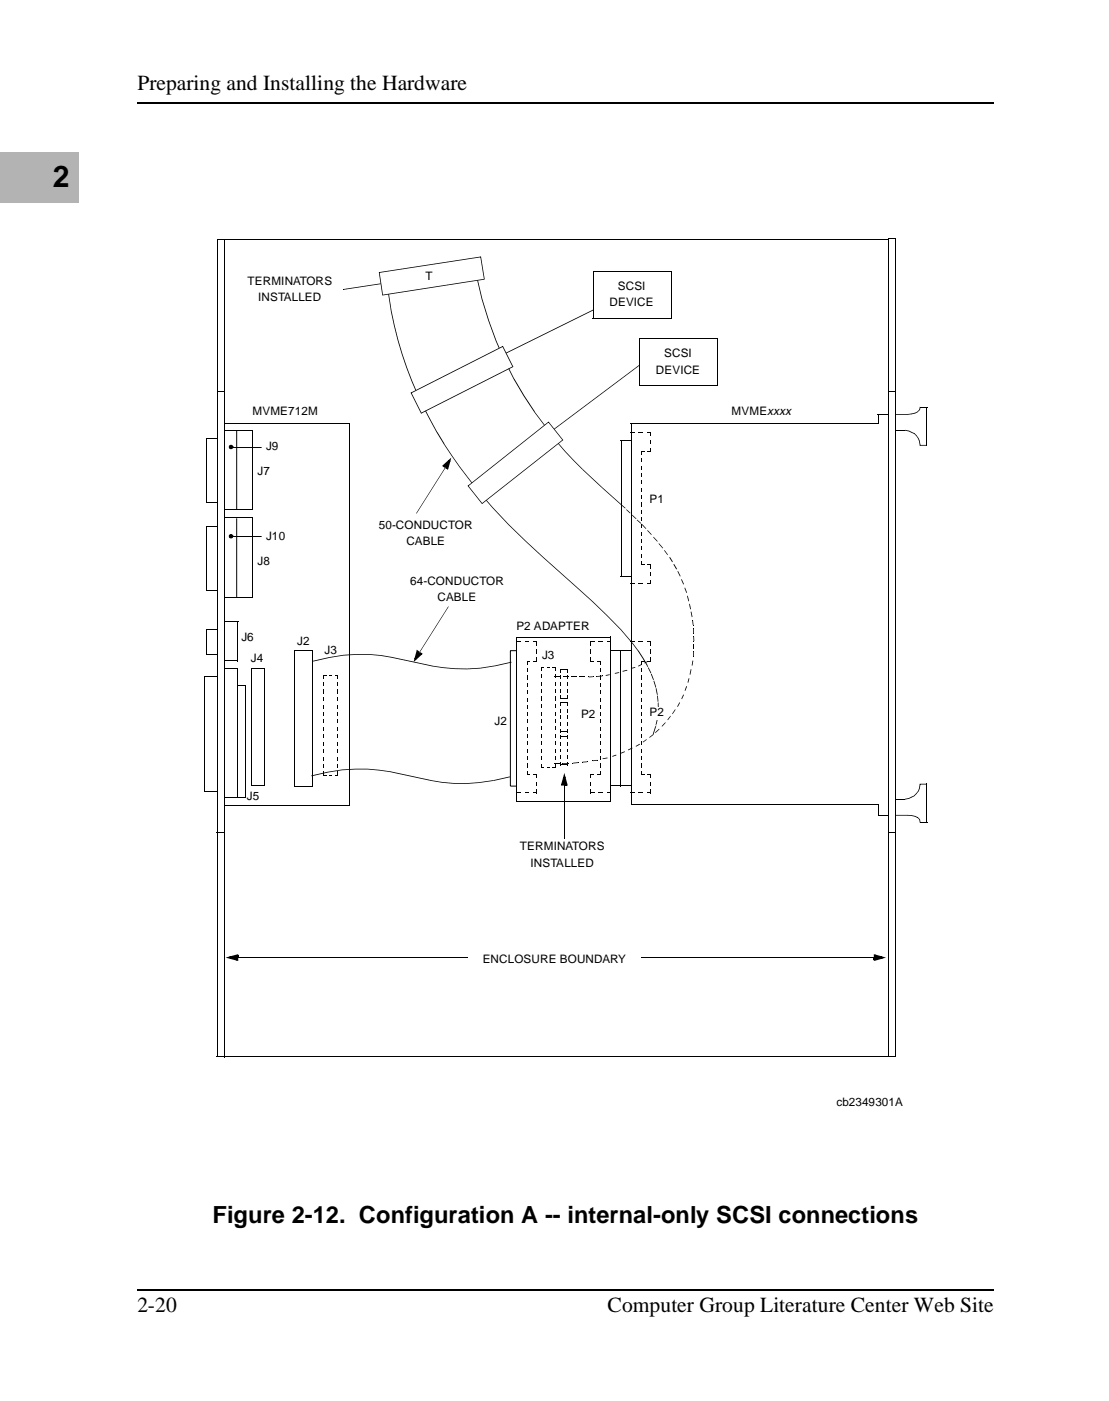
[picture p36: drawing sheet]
<svg xmlns="http://www.w3.org/2000/svg" width="181mm" height="229mm" viewBox="0 0 181 229" stroke-linecap="round" stroke-linejoin="round" font-family="sans-serif">
<defs><g id="words">
<text font-size="4.9" x="8.6" y="30.5">2</text>
<text font-size="3.9" x="34.7" y="199.6">Figure 2-12. Configuration A -- internal-only SCSI connections</text>
<g font-size="3.5">
<text x="22.4" y="14.7">Preparing and Installing the Hardware</text>
<text x="22.4" y="214.1">2-20</text>
<text x="99.2" y="214.1">Computer Group Literature Center Web Site</text>
</g>
<g font-size="1.9">
<text x="40.4" y="46.5">TERMINATORS</text>
<text x="69.4" y="45.7">T</text>
<text x="100.8" y="47.4">SCSI</text>
<text x="42.1" y="49.1">INSTALLED</text>
<text x="99.5" y="50">DEVICE</text>
<text x="108.4" y="58.3">SCSI</text>
<text x="107" y="61">DEVICE</text>
<text x="41.2" y="67.8">MVME712M</text>
<text x="119.4" y="67.8">MVMExxxx</text>
<text x="42" y="77.4">J7</text>
<text x="43.4" y="73.4">J9</text>
<text x="106" y="82">P1</text>
<text x="43.4" y="88.1">J10</text>
<text x="61.8" y="86.3">50-CONDUCTOR</text>
<text x="66.3" y="88.9">CABLE</text>
<text x="42" y="92.2">J8</text>
<text x="66.9" y="95.5">64-CONDUCTOR</text>
<text x="71.4" y="98.1">CABLE</text>
<text x="39.4" y="104.6">J6</text>
<text x="48.5" y="105.2">J2</text>
<text x="52.9" y="106.6">J3</text>
<text x="84.3" y="102.9">P2 ADAPTER</text>
<text x="88.5" y="107.6">J3</text>
<text x="41" y="108.1">J4</text>
<text x="80.7" y="118.3">J2</text>
<text x="94.8" y="117.2">P2</text>
<text x="106" y="116.9">P2</text>
<text x="40.3" y="130.6">J5</text>
<text x="84.9" y="138.7">TERMINATORS</text>
<text x="86.6" y="141.4">INSTALLED</text>
<text x="78.8" y="157.1">ENCLOSURE BOUNDARY</text>
<text x="136.5" y="180.5">cb2349301A</text>
</g>
</g></defs>
<path d="M22.3 16.7l.1 .2zM162.2 16.7v.2zM22.3 210.4l.1 .2zM162.2 210.4v.2z" fill="#000"/>
<path d="M22.4 16.8h139.8M22.4 210.5h139.8" fill="none" stroke="#000" stroke-width=".17"/>
<g fill="#fff">
<path d="M-.1 10.8h12.9v12.7h-12.9z"/>
<path d="M-.1 23.5h12.9v12.7h-12.9z"/>
<path d="M-.1 24.9h12.9v9.9h-12.9z"/>
</g>
<g fill="#b3b3b3">
<path d="M-.1 24.9h12.9v7.6h-12.9z"/>
<path d="M-.1 24.9h13v.6h-13z"/>
<path d="M12.4 24.9h.5v8.2h-.5z"/>
<path d="M-.1 32h13v1.1h-13z"/>
</g>
<g fill="#fff">
<path d="M-.1 36.2h12.9v12.7h-12.9z"/>
<path d="M-.1 48.9h12.9v12.7h-12.9z"/>
<path d="M-.1 61.6h12.9v12.7h-12.9z"/>
<path d="M-.1 74.3h12.9v12.7h-12.9z"/>
<path d="M-.1 87h12.9v12.7h-12.9z"/>
<path d="M-.1 99.7h12.9v12.7h-12.9z"/>
<path d="M-.1 112.4h12.9v12.7h-12.9z"/>
<path d="M-.1 125.1h12.9v12.7h-12.9z"/>
<path d="M-.1 137.8h12.9v12.7h-12.9z"/>
<path d="M-.1 150.5h12.9v12.7h-12.9z"/>
<path d="M-.1 163.2h12.9v12.7h-12.9z"/>
<path d="M-.1 175.9h12.9v12.7h-12.9z"/>
<path d="M-.1 188.6h12.9v12.7h-12.9z"/>
<path d="M-.1 201.3h12.9v12.7h-12.9z"/>
<path d="M35.5 69.1h21.5v62.2h-21.5z"/>
</g>
<path d="M35.5 69.1h21.6M35.5 69.1v62.3M57.1 69.1v62.3M35.4 131.4h21.6" fill="none" stroke="#000" stroke-width=".16"/>
<path d="M83.3 106.2h1v22.1h-1z" fill-rule="evenodd" fill="#fff"/>
<path d="M33.3 110.4h2.4M33.4 110.4v18.7M35.7 110.4v18.8M84.3 106.2h-1v22.1h1M33.3 129.1h2.4" fill="none" stroke="#000" stroke-width=".16"/>
<path d="M106.8 57.7h.2zM89.8 70.4h.2zM89.9 70.4l16.9-12.7h.1l-16.9 12.7z" fill="#000"/>
<path d="M104.4 55.2h12.6v7.6h-12.6z" fill="#fff"/>
<g fill="none" stroke="#000" stroke-width=".16">
<path d="M35.6 39h110.6M35.6 39v133.4M146.1 39v133.5M104.4 55.2h12.8M104.4 55.2v7.7M117.1 55.2v7.7M33.7 71.6h2.9M33.7 71.5v10.5M36.5 71.5v10.6M104.3 62.9h12.8M145.3 70.2h2.4M145.3 67.6v2.6"/>
<path d="M151.3 66.4v6.3M33.7 82.1h2.8M33.7 106.8h2.8M33.7 102.8h2.9M33.7 102.7v4.1M36.5 102.7v4.2M145.3 130.4h2.4M145.3 130.4v2.7M151.3 127.9v6.3M35.5 172.4h110.6"/>
</g>
<path d="M56.1 47.2v.1zM56.1 47.2l8.3-1.3v.1l-8.3 1.3zM64.4 45.9l.1 .1zM82.3 57.7l.1 .1zM82.4 57.7l15.3-7.6v.1l-15.3 7.6zM97.7 50.1l.1 .1zM145.3 67.6h2.8v.1v-.1l.6-.1 .1 .1-.1-.1 .6-.2v.2v-.2l.5-.2v.1l-.1-.1 .3-.3 .1 .1h-.1l.1-.5 .1 .1-.1 .4-.4 .4h.1l-1 .3-3.5 .1zM150.1 66.4h1.2v.1h-1.2zM147.7 70.1l.7 .2 .4 .2-.1 .1 .1-.1a2.09 2.09 0 0 1 1.1 1l.3 1.1-.1 .1 1.1-.1v.1h-1.1l-.1-.7 .1-.1-.1 .1-.2-.5h.1h-.1l-.3-.4 .1-.1-.1 .1-.3-.3v-.1v.1l-.9-.4 .1-.1-.1 .1-.6-.1zM145.3 133h3.4a2.05 2.05 0 0 1 1.4 .7l.1 .5h-.1l-.1-.5h.1h-.1l-.3-.3 .1-.1v.2l-.5-.2v-.2v.2l-.6-.2 .1-.1-.1 .1h-.6v-.1v.1h-2.8zM150.1 134.1h1.2v.1h-1.2zM150.1 127.9h1.1v.1l-1.1-.1 .1 .1-.3 1.2 .1-.1-.8 .9v-.1l-.4 .2-.1-.1 .1 .1-.4 .2-.7 .2v-.2l.6-.1 .1 .1-.1-.1 .9-.4v.1v-.1l.3-.3h.1h-.1l.3-.4 .1 .1-.1-.1 .2-.5 .1 .1-.1-.1z" fill="#000"/>
<path d="M103 69.1h40.3v-1.5h2.7v65.4h-2.7v-1.7h-40.3z" fill-rule="evenodd" fill="#fff"/>
<path d="M102.9 69.1h40.4M103 69.1v62.3M143.2 67.6h2.8M146 67.6v65.4M103 131.3h40.4M143.3 133h2.8" fill="none" stroke="#000" stroke-width=".16"/>
<path d="M143.2 67.6h.2v1.6h-.2zM143.2 131.3h.2v1.8h-.2z" fill="#000"/>
<path d="M145 38.9h1.1v133.5h-1.1z" fill="#fff"/>
<path d="M145 38.9h1.2v.1h-1.2zM101.3 71.9h1.7v.1h-1.7zM103 71.9v.1zM101.3 94h1.7v.1h-1.7zM103 94v.1zM99.6 106v.1zM99.6 106h1.8v.1h-1.8zM99.6 128.2v.1zM99.6 128.2h1.7v.1h-1.7zM145 172.4h1.1v.1h-1.1z" fill="#000"/>
<path d="M145 38.9v133.5M146.1 38.9v133.6M36.4 70.2h4.8M36.4 70.2v12.9M41.1 70.2v13M101.3 71.9v22.2M36.3 83.2h4.8M36.2 107.8h2.6M36.2 101.4h2.7M36.2 101.3v6.5M38.8 101.3v6.6M101.3 106v22.3" fill="none" stroke="#000" stroke-width=".16"/>
<path d="M48.1 106.1h2.8v22.1h-2.8z" fill="#fff"/>
<path d="M48.1 106.1h3M48.1 106.1v22.2M51 106.1v22.3M84.3 103.9h15.4M84.3 103.9v26.9M99.6 103.9v26.9M101.3 106v22.3M48.1 128.3h2.9M84.2 130.8h15.4" fill="none" stroke="#000" stroke-width=".16"/>
<g fill="#000">
<path d="M63.1 45.7h.1zM63.1 45.7h.1a61.4 61.4 0 0 0 8.1 24.8l1.2 1.9a84.1 84.1 0 0 0 16.1 18.4 171.9 171.9 0 0 1 12.8 11.9 22.6 22.6 0 0 1 5.7 9.4 13.7 13.7 0 0 1 .3 5.1l-.2-.1 .2-1.3-.2-2.4a17.9 17.9 0 0 0-4-8.3 83 83 0 0 0-9.2-9.3 140.7 140.7 0 0 1-16.3-16 63.4 63.4 0 0 1-14.6-34.1zM77.7 45h.1zM77.7 45h.1a62.6 62.6 0 0 0 6.1 16.8l1.7 2.8h-.2a60 60 0 0 1-7.7-19.6zM85.4 64.6h.2l1.7 2.6-.1 .1zM87.2 67.3l.1-.1 1.8 2.4-.1 .1zM89.1 69.6l-.1 .1zM89.8 70.5l-.1 .2zM89.7 70.7l.1-.1a43.4 43.4 0 0 0 5.3 6v.1a43.4 43.4 0 0 1-5.4-6zM95.1 76.7v-.1l3.2 2.9-.1 .1zM98.2 79.6l.1-.1 3.1 2.8v.1zM101.4 82.4h.1z"/>
<path d="M101.5 82.4l.5 .4v.1l-.6-.4zM102 82.8v.2zM102.2 83.2l.1-.1zM102.2 83.2l.1-.1 .5 .5v.1zM102.8 83.6v.2zM103.1 84.1l.1-.1zM103.2 84l.6 .6-.1 .1-.6-.6zM103.7 84.7l.2-.1zM104 84.8l-.1 .1zM103.9 84.9l.1-.1 .6 .5-.1 .1zM104.5 85.4h.2zM104.7 85.6h.1z"/>
<path d="M104.8 85.6l.6 .6-.1 .1zM105.3 86.3l.2-.1zM105.6 86.6l.1-.1zM105.7 86.5l.6 .7h-.1l-.6-.6zM106.3 87.2v.1zM106.7 87.6l-.1 .1zM106.6 87.7l.1-.1 .6 .7h-.1zM107.3 88.3l-.1 .1zM107.5 88.7h.1zM107.5 88.8l.1-.1 .6 .7h-.1zM108.1 89.4h.1zM108.3 89.8h.2z"/>
<path d="M108.4 89.9l.1-.1 .5 .7h-.1zM109 90.5l-.1 .1zM109.2 91l.2-.1zM109.2 91l.2-.1 .4 .7-.1 .1zM109.7 91.7l.1-.1zM109.9 92.1h.1zM109.9 92.2l.1-.1 .5 .7-.2 .1zM110.3 92.9l.2-.1zM110.5 93.2h.2zM110.5 93.3l.2-.1 .4 .8h-.2zM110.9 94h.2zM111.1 94.5h.2z"/>
<path d="M111.1 94.6l.2-.1 .3 .8h-.1zM111.5 95.3h.1zM111.7 95.9h.1zM111.7 96l.1-.1 .3 .8h-.1zM112 96.7h.1zM112.1 97.2h.1zM112.1 97.3l.1-.1 .3 .8-.2 .1zM112.3 98.1l.2-.1zM112.5 98.5h.1zM112.5 98.6l.1-.1 .2 .9h-.2zM112.6 99.4h.2zM112.7 99.8h.1z"/>
<path d="M112.7 99.9l.1-.1 .2 .8-.1 .1zM88.3 108.9h.2zM88.3 109.4h.2zM88.3 108.9h.2v.5h-.2zM88.3 110.1h.2zM88.3 110.6h.2zM88.3 110.1h.2v.5h-.2zM88.3 111.3h.2zM88.3 111.8h.2zM88.3 111.3h.2v.5h-.2zM88.3 112.5l.2 .1zM88.3 113l.2 .1z"/>
<path d="M88.3 112.6h.2v.4h-.2zM88.3 113.7h.2zM88.3 114.2l.2 .1zM88.3 113.7h.2v.5h-.2zM88.3 114.9l.2 .1zM88.3 115.4l.2 .1zM88.3 115h.2v.4h-.2zM88.3 116.2h.2zM88.3 116.7h.2zM88.3 116.2h.2v.5h-.2zM88.3 117.3l.2 .1zM88.3 117.9h.2z"/>
<path d="M88.3 117.4h.2v.5h-.2zM88.3 118.6h.2zM88.3 119.1h.2zM88.3 118.6h.2v.5h-.2zM88.3 119.8h.2zM88.3 119.8h.2v.5h-.2zM88.3 108.8l.1 .1zM88.4 108.8h.3v.1h-.3zM88.7 108.8v.1zM89.3 108.8v.1zM89.3 108.8h.3v.1h-.3zM89.6 108.8l.1 .1z"/>
<path d="M90.2 108.8v.1zM90.2 108.8h.4v.1h-.4zM90.5 108.9h.2zM90.5 109.4h.2zM90.5 108.9h.2v.5h-.2zM90.5 110.1h.2zM90.5 110.6h.2zM90.5 110.1h.2v.5h-.2zM90.5 111.3h.2zM90.5 111.8h.2zM90.5 111.3h.2v.5h-.2zM90.5 112.5l.2 .1z"/>
<path d="M90.5 113l.2 .1zM90.5 112.6h.2v.4h-.2zM90.5 113.7h.2zM90.5 114.2l.2 .1zM90.5 113.7h.2v.5h-.2zM90.5 114.9l.2 .1zM90.5 115.4l.2 .1zM90.5 115h.2v.4h-.2zM90.5 116.2h.2zM90.5 116.7h.2zM90.5 116.2h.2v.5h-.2zM90.5 117.3l.2 .1z"/>
<path d="M90.5 117.9h.2zM90.5 117.4h.2v.5h-.2zM90.5 118.6h.2zM90.5 119.1h.2zM90.5 118.6h.2v.5h-.2zM90.5 119.8h.2zM90.5 119.8h.2v.5h-.2zM90.5 110.4l.1 .1zM90.6 108.8v.1zM90.6 110.4h.8v.1h-.8zM91.4 110.3h.1zM91.4 110.7l.1 .1z"/>
<path d="M91.4 110.3h.1v.4h-.1zM91.4 112.4l.1 .1zM91.4 112.9h.1zM91.4 112.5h.1v.4h-.1zM91.4 109.2l.1 .1zM91.4 109.7h.1zM91.4 109.3h.1v.4h-.1zM91.4 111.4h.1zM91.4 111.8l.1 .1zM91.4 111.4h.1v.4h-.1zM91.4 113.5l.1 .1zM91.4 114h.1z"/>
<path d="M91.4 113.6h.1v.4h-.1zM91.4 109.2v.1zM91.4 115.7l.1 .1zM91.4 116.2h.1zM91.4 115.8h.1v.4h-.1zM91.4 117.9h.1zM91.4 118.3l.1 .1zM91.4 117.9h.1v.4h-.1zM91.4 114.6l.1 .1zM91.4 115.1h.1zM91.4 114.7h.1v.4h-.1zM91.4 116.8h.1z"/>
<path d="M91.4 117.3h.1zM91.4 116.8h.1v.5h-.1zM91.4 119h.1zM91.4 119.4l.1 .1zM91.4 119h.1v.4h-.1zM91.4 113.9v.1zM91.4 114.6v.2zM91.4 119.3v.2zM91.4 110.4v.1zM91.4 109.2h1.2v.1h-1.2zM91.4 113.9h1.2v.1h-1.2zM91.4 114.6h1.2v.2h-1.2z"/>
<path d="M91.4 119.3h1.1v.2h-1.1zM91.9 110.4l.1 .1zM92 110.4h.7v.1h-.7zM92.5 110.3h.1zM92.5 110.7l.1 .1zM92.5 110.3h.1v.4h-.1zM92.5 112.4l.1 .1zM92.5 112.9h.1zM92.5 112.5h.1v.4h-.1zM92.5 109.2l.1 .1zM92.5 109.7h.1zM92.5 109.3h.1v.4h-.1z"/>
<path d="M92.5 111.4h.1zM92.5 111.8l.1 .1zM92.5 111.4h.1v.4h-.1zM92.5 113.5l.1 .1zM92.5 114h.1zM92.5 113.6h.1v.4h-.1zM92.5 115.7l.1 .1zM92.5 116.2h.1zM92.5 115.8h.1v.4h-.1zM92.5 117.9h.1zM92.5 118.3l.1 .1zM92.5 117.9h.1v.4h-.1z"/>
<path d="M92.5 114.6l.1 .1zM92.5 115.1h.1zM92.5 114.7h.1v.4h-.1zM92.5 116.8h.1zM92.5 117.3h.1zM92.5 116.8h.1v.5h-.1zM92.5 119h.1zM92.5 119.4l.1 .1zM92.5 119h.1v.4h-.1zM92.5 119.3l.1 .2zM92.6 109.2v.1zM92.6 113.9v.1z"/>
<path d="M92.6 114.6v.2zM92.7 110.4l.1 .1zM93.2 110.4l.1 .1zM93.3 110.4h.7v.1h-.7zM94 110.4l.1 .1zM94.5 110.4l.1 .1zM94.6 110.4h.8v.1h-.8zM95.4 110.4v.1zM96 110.4l.1 .1zM96.4 104.7l.1 .1zM96.4 105.2l.1 .1zM96.4 104.8h.1v.4h-.1z"/>
<path d="M96.4 106h.1zM96.4 106.5l.1 .1zM96.4 106h.1v.5h-.1zM96.4 107.3l.1 .1zM96.4 107.9h.1zM96.4 107.4h.1v.5h-.1zM96.4 104.7v.1zM96.4 107.8v.1zM96.4 104.7h.5v.1h-.5zM96.4 107.8h.4v.1h-.4zM96.7 110.4l.1 .1zM96.1 110.4h.6v.1h-.6z"/>
<path d="M96.8 107.8l.1 .1zM96.9 104.7l.1 .1zM97.4 110.3v.1zM97.4 107.8l.1 .1zM97.5 107.8h.4v.1h-.4zM97.7 104.7v.1zM97.7 104.7h.6v.1h-.6zM97.8 107.9h.2zM97.8 108.4h.2zM97.8 107.9h.2v.5h-.2zM97.8 109.1h.2zM97.8 109.6h.2z"/>
<path d="M97.8 109.1h.2v.5h-.2zM97.8 110.3h.2zM97.8 110.8h.2zM97.8 110.3h.2v.5h-.2zM97.8 111.5h.2zM97.8 112h.2zM97.8 111.5h.2v.5h-.2zM97.8 112.7h.2zM97.8 113.2h.2zM97.8 112.7h.2v.5h-.2zM97.8 113.9h.2zM97.8 114.4h.2z"/>
<path d="M97.8 113.9h.2v.5h-.2zM97.8 115.1h.2zM97.8 115.6h.2zM97.8 115.1h.2v.5h-.2zM97.8 116.2l.2 .1zM97.8 116.8h.2zM97.8 116.3h.2v.5h-.2zM97.8 117.4l.2 .1zM97.8 117.9l.2 .1zM97.8 117.5h.2v.4h-.2zM97.8 119.8l.2 .1zM97.8 119.9h.2v.5h-.2z"/>
<path d="M97.8 118.7h.2zM97.8 119.2h.2zM97.8 118.7h.2v.5h-.2zM97.9 107.8v.1zM98.3 104.7v.1zM98.3 110.2l.1 .2zM97.4 110.3l.9-.1v.2h-.9zM98.8 110.1l.1 .2zM99 104.7l.1 .1zM99.1 104.7h.5v.1h-.5zM99.5 110v.1zM98.9 110.1l.6-.1v.1l-.6 .2z"/>
<path d="M99.6 104.7v.1zM100.3 109.8l.1 .1zM101 109.7l.1 .1zM100.3 109.8l.7-.1v.1l-.6 .1zM101.2 106h1.7v.1h-1.7zM101.6 109.5l.1 .1zM102.3 109.3l.1 .1zM101.6 109.5l.7-.2v.1l-.6 .2zM102.9 106l.1 .1zM102.9 104.7l.1 .1zM103 104.7h.5v.1h-.5zM103.1 109l.1 .1z"/>
<path d="M103.5 104.7v.1zM103.6 108.8l.1 .2zM103.1 109l.5-.2v.2l-.4 .1zM104.1 108.6l.1 .2zM104.2 104.7l.1 .1zM104.3 104.7h.5v.1h-.5zM104.6 107.9h.2zM104.6 108.4h.2zM104.6 107.9h.2v.5h-.2zM104.6 109.1h.2zM104.6 109.6h.2zM104.6 109.1h.2v.5h-.2z"/>
<path d="M104.6 110.3h.2zM104.6 110.8h.2zM104.6 110.3h.2v.5h-.2zM104.6 111.5h.2zM104.6 112h.2zM104.6 111.5h.2v.5h-.2zM104.6 112.7h.2zM104.6 113.2h.2zM104.6 112.7h.2v.5h-.2zM104.6 113.9h.2zM104.6 114.4h.2zM104.6 113.9h.2v.5h-.2z"/>
<path d="M104.6 115.1h.2zM104.6 115.6h.2zM104.6 115.1h.2v.5h-.2zM104.6 116.2l.2 .1zM104.6 116.8h.2zM104.6 116.3h.2v.5h-.2zM104.6 117.4l.2 .1zM104.6 117.9l.2 .1zM104.6 117.5h.2v.4h-.2zM104.6 119.8l.2 .1zM104.6 119.9h.2v.5h-.2zM104.6 118.7h.2z"/>
<path d="M104.6 119.2h.2zM104.6 118.7h.2v.5h-.2zM104.6 107.8l.1 .1zM104.7 107.8h.4v.1h-.4zM104.7 108.4l.1 .1zM104.2 108.6l.5-.2v.1l-.5 .3zM104.8 104.7l.1 .1zM105.1 107.8v.1zM105.1 108.1l.1 .1zM105.6 104.7v.1zM105.6 104.7h.5v.1h-.5zM105.6 107.9l.1 .1z"/>
<path d="M105.2 108.1l.4-.2v.1l-.4 .2zM105.7 107.8v.1zM105.7 107.8h.4v.1h-.4zM106.1 104.7l.2 .1zM106.1 105.2l.2 .1zM106.1 104.8h.2v.4h-.2zM106.1 106h.2zM106.1 106.5l.2 .1zM106.1 106h.2v.5h-.2zM106.1 107.3l.2 .1zM106.1 107.9h.2zM106.1 107.4h.2v.5h-.2z"/>
<path d="M106.1 104.7l.1 .1zM106.1 107.8l.1 .1zM106.5 119.8l.2 .1zM106 120.3l.5-.5 .1 .1-.5 .5zM106.9 119.5l.1 .1zM107 118.4l.1 .1-.4 1.3h-.2zM107.2 117.1l.2 .1-.3 1.3-.1-.1zM107.5 118.9l.1 .1zM106.9 119.5l.6-.5h.1l-.6 .6zM108 118.5h.1zM108.5 117.9h.1zM108.5 117.9l.1 .1-.5 .5-.1-.1z"/>
<path d="M108.9 117.4l.1 .1zM109.4 116.8l.1 .1zM109.4 116.8v.1l-.4 .6-.1-.1zM109.7 116.4v.1zM110.1 115.8h.2zM110.1 115.8l.1 .1-.4 .6-.1-.1zM110.5 115.3l.1 .1zM110.8 114.6l.2 .1zM110.8 114.6l.2 .1-.4 .6h-.1zM111.2 114l.1 .1zM111.5 113.3l.1 .1zM111.5 113.4h.1l-.3 .6h-.1z"/>
<path d="M111.7 112.6l.2 .1zM112 111.9l.1 .1zM112 112h.1l-.2 .7-.2-.1zM112.2 111.3l.1 .1zM112.4 110.7h.1zM112.4 110.7h.1l-.2 .7-.1-.1zM112.5 110l.2 .1zM112.7 109.2l.1 .1zM112.7 109.2l.1 .1-.1 .8-.2-.1zM113 101.2h.1zM112.9 100.7l.1-.1zM112.9 108.5l.1 .1z"/>
<path d="M113 102h.2zM113 101.2h.1l.1 .8h-.2zM113.1 102.5h.1zM113.1 107.1l.1 .1zM113.1 103.3l.2 .1zM113.1 103.8h.2zM113.1 106.3l.2 .1zM113 107.8l.1 .1zM113 107.8l.1 .1-.1 .7-.1-.1zM113.2 104.6h.1zM113.2 105.1l.1 .1zM113.2 105.8l.1 .1z"/>
<path d="M113.2 105.2h.1v.6h-.1zM113.1 102.5h.1l.1 .8h-.2zM113.1 103.8h.2v.8h-.1zM113.1 106.4h.2l-.1 .7h-.1zM88.3 121l.2 .1zM88.3 121.5l.2 .1zM88.3 121.1h.2v.4h-.2zM88.3 123.4l.2 .1zM88.3 123.9l.2 .1zM88.3 123.5h.2v.4h-.2zM88.3 120.3l.2 .1zM88.3 122.2l.2 .1z"/>
<path d="M88.3 122.7l.2 .1zM88.3 122.3h.2v.4h-.2zM88.3 124.7h.2zM88.3 125.2h.2zM88.3 124.7h.2v.5h-.2zM88.3 125.2l.1 .1zM88.4 125.2h.3v.1h-.3zM88.7 125.2v.1zM89.3 125.2v.1zM89.3 125.2h.3v.1h-.3zM89.6 125.2l.1 .1zM90.2 125.2v.1z"/>
<path d="M90.2 125.2h.4v.1h-.4zM90.5 121l.2 .1zM90.5 121.5l.2 .1zM90.5 121.1h.2v.4h-.2zM90.5 123.4l.2 .1zM90.5 123.9l.2 .1zM90.5 123.5h.2v.4h-.2zM90.5 120.3l.2 .1zM90.5 122.2l.2 .1zM90.5 122.7l.2 .1zM90.5 122.3h.2v.4h-.2zM90.5 124.7h.2z"/>
<path d="M90.5 125.2h.2zM90.5 124.7h.2v.5h-.2zM90.5 124.5l.1 .2zM90.6 125.2v.1zM90.6 124.5h.8v.2h-.8zM91.4 121.2h.1zM91.4 121.6h.1zM91.4 121.2h.1v.4h-.1zM91.4 123.3l.1 .1zM91.4 123.7l.1 .1zM91.4 123.4h.1v.3h-.1zM91.4 120.1h.1z"/>
<path d="M91.4 120.5l.1 .1zM91.4 120.1h.1v.4h-.1zM91.4 122.2l.1 .1zM91.4 122.7h.1zM91.4 122.3h.1v.4h-.1zM91.4 124.4h.1zM91.4 124.8l.1 .1zM91.4 124.4h.1v.4h-.1zM91.4 120.1v.1zM91.4 124.8v.1zM91.4 124.5v.2zM91.4 120.1h1.1v.1h-1.1z"/>
<path d="M91.4 124.8h1.1v.1h-1.1zM91.8 124.5l.1 .2zM92.5 121.2h.1zM92.5 121.6h.1zM92.5 121.2h.1v.4h-.1zM92.5 123.3l.1 .1zM92.5 123.7l.1 .1zM92.5 123.4h.1v.3h-.1zM92.5 120.1h.1zM92.5 120.5l.1 .1zM92.5 120.1h.1v.4h-.1zM92.5 122.2l.1 .1z"/>
<path d="M92.5 122.7h.1zM92.5 122.3h.1v.4h-.1zM92.5 124.4h.1zM92.5 124.8l.1 .1zM92.5 124.4h.1v.4h-.1zM92.5 120.1l.1 .1zM92.8 124.5v.1zM91.9 124.5h.9v.1l-.9 .1zM93.4 124.5l.1 .1zM94.4 124.4v.1zM93.5 124.5l.9-.1v.1l-.9 .1zM95 124.3l.1 .1z"/>
<path d="M95.8 124.2l.1 .2zM95.1 124.3l.7-.1v.2h-.7zM96.4 126.4h.1zM96.4 126.9h.1zM96.4 126.4h.1v.5h-.1zM96.4 127.6l.1 .1zM96.4 128.1l.1 .1zM96.4 127.7h.1v.4h-.1zM96.4 128.9h.1zM96.4 129.4l.1 .1zM96.4 128.9h.1v.5h-.1zM96.4 126.3v.1z"/>
<path d="M96.4 129.3v.2zM96.4 126.3h.4v.1h-.4zM96.4 129.3h.5v.2h-.5zM96.7 124.1v.1zM96.8 126.3l.1 .1zM96.9 129.3l.1 .2zM97.4 126.3l.1 .1zM97.5 126.3h.4v.1h-.4zM97.5 124v.1zM96.7 124.1l.8-.1v.1l-.8 .1zM97.7 129.3v.2zM97.7 129.3h.6v.2h-.6z"/>
<path d="M97.8 120.4h.2zM97.8 122.2l.2 .1zM97.8 122.7l.2 .1zM97.8 122.3h.2v.4h-.2zM97.8 124.6l.2 .1zM97.8 125.1l.2 .1zM97.8 124.7h.2v.4h-.2zM97.8 121l.2 .1zM97.8 121.5l.2 .1zM97.8 121.1h.2v.4h-.2zM97.8 123.4l.2 .1zM97.8 123.9l.2 .1z"/>
<path d="M97.8 123.5h.2v.4h-.2zM97.8 125.8l.2 .1zM97.8 126.3l.2 .1zM97.8 125.9h.2v.4h-.2zM97.9 126.3v.1zM98.3 129.3v.2zM98.3 123.7l.1 .2zM99 129.3l.1 .2zM99.1 129.3h.5v.2h-.5zM99.1 123.6l.1 .1zM98.4 123.7l.7-.1v.1l-.7 .2zM99.6 129.3v.2z"/>
<path d="M99.9 123.4l.1 .1zM100.5 123.1l.1 .2zM99.9 123.4l.6-.3 .1 .2-.6 .2zM101.2 122.9v.1zM101.3 128.2h1.6v.1h-1.6zM101.9 122.6l.1 .1zM101.2 122.9l.7-.3 .1 .1-.8 .3zM102.5 122.3v.1zM102.9 128.2l.1 .1zM102.9 129.3l.1 .2zM103 129.3h.5v.2h-.5zM103.1 122l.1 .1z"/>
<path d="M102.5 122.3l.6-.3 .1 .1-.7 .3zM103.5 129.3v.2zM103.7 121.7l.1 .1zM104.2 129.3l.1 .2zM104.3 129.3h.5v.2h-.5zM104.4 121.4l.1 .1zM103.8 121.7l.6-.3v.1l-.6 .3zM104.6 120.4h.2zM104.6 122.2l.2 .1zM104.6 122.7l.2 .1zM104.6 122.3h.2v.4h-.2zM104.6 124.6l.2 .1z"/>
<path d="M104.6 125.1l.2 .1zM104.6 124.7h.2v.4h-.2zM104.6 121l.2 .1zM104.6 121.5l.2 .1zM104.6 121.1h.2v.4h-.2zM104.6 123.4l.2 .1zM104.6 123.9l.2 .1zM104.6 123.5h.2v.4h-.2zM104.6 125.8l.2 .1zM104.6 126.3l.2 .1zM104.6 125.9h.2v.4h-.2zM104.6 126.3l.1 .1z"/>
<path d="M104.7 126.3h.4v.1h-.4zM104.8 129.3l.1 .2zM104.9 121.1h.1zM105.1 126.3v.1zM105.4 120.6l.2 .1zM104.9 121l.5-.4 .1 .1-.5 .4zM105.6 129.3v.2zM105.6 129.3h.5v.2h-.5zM105.7 126.3v.1zM105.7 126.3h.4v.1h-.4zM106 120.3v.1zM106.1 126.4h.2z"/>
<path d="M106.1 126.9h.2zM106.1 126.4h.2v.5h-.2zM106.1 127.6l.2 .1zM106.1 128.1l.2 .1zM106.1 127.7h.2v.4h-.2zM106.1 128.9h.2zM106.1 129.4l.2 .1zM106.1 128.9h.2v.5h-.2zM106.1 126.3l.1 .1zM106.1 129.3l.1 .2z"/>
</g>
<path d="M96.8 44.3h12.6v7.6h-12.6z" fill="#fff"/>
<path d="M96.7 52h12.8M96.8 44.3h12.8M96.8 44.2v7.7M109.5 44.3v7.7" fill="none" stroke="#000" stroke-width=".16"/>
<path d="M98.4 46.1h9.3v4.7h-9.3z" fill="#fff"/>
<g fill="#000">
<path d="M102.9 70.5l.1 .1zM103 70.5h.5v.1h-.5zM103.5 70.5v.1zM104.2 70.5l.1 .1zM104.3 70.5h.5v.1h-.5zM104.6 73.7h.2zM104.6 74.2h.2zM104.6 73.7h.2v.5h-.2zM104.6 74.8l.2 .1zM104.6 75.3l.2 .1zM104.6 74.9h.2v.4h-.2zM104.6 76.1h.2z"/>
<path d="M104.6 76.6h.2zM104.6 76.1h.2v.5h-.2zM104.6 77.3h.2zM104.6 77.8h.2zM104.6 77.3h.2v.5h-.2zM104.6 78.4l.2 .1zM104.6 78.9l.2 .1zM104.6 78.5h.2v.4h-.2zM104.6 79.6l.2 .1zM104.6 79.7h.2v.4h-.2zM104.6 73.6l.1 .1zM104.7 73.6h.4v.1h-.4z"/>
<path d="M104.8 70.5l.1 .1zM105.1 73.6v.1zM105.6 70.5v.1zM105.6 70.5h.5v.1h-.5zM105.7 73.6v.1zM105.7 73.6h.4v.1h-.4zM106.1 70.5h.2zM106.1 71l.2 .1zM106.1 70.5h.2v.5h-.2zM106.1 71.8h.2zM106.1 72.3l.2 .1zM106.1 71.8h.2v.5h-.2z"/>
<path d="M106.1 73.1h.2zM106.1 73.7h.2zM106.1 73.1h.2v.6h-.2zM106.1 70.5l.1 .1zM106.1 73.6l.1 .1zM102.9 95.1l.1 .1zM103 95.1h.5v.1h-.5zM103.5 95.1v.1zM104.2 95.1l.1 .1zM104.3 95.1h.5v.1h-.5zM104.6 80.1l.2 .1zM104.6 80.9h.2z"/>
<path d="M104.6 81.3l.2 .1zM104.6 80.9h.2v.4h-.2zM104.6 82l.2 .1zM104.6 82.5l.2 .1zM104.6 82.1h.2v.4h-.2zM104.6 83.2l.2 .1zM104.6 83.7l.2 .1zM104.6 83.3h.2v.4h-.2zM104.6 85.6l.2 .1zM104.6 86.1h.2zM104.6 85.7h.2v.4h-.2zM104.6 88h.2z"/>
<path d="M104.6 88.5l.2 .1zM104.6 88h.2v.5h-.2zM104.6 90.4l.2 .1zM104.6 90.9h.2zM104.6 90.5h.2v.4h-.2zM104.6 84.4l.2 .1zM104.6 84.9l.2 .1zM104.6 84.5h.2v.4h-.2zM104.6 86.8l.2 .1zM104.6 87.3l.2 .1zM104.6 86.9h.2v.4h-.2zM104.6 89.2h.2z"/>
<path d="M104.6 89.7h.2zM104.6 89.2h.2v.5h-.2zM104.6 91.6h.2zM104.6 92.1l.2 .1zM104.6 91.6h.2v.5h-.2zM104.6 92.1l.1 .1zM104.7 92.1h.4v.1h-.4zM104.8 95.1l.1 .1zM105.1 92.1v.1zM105.6 95.1v.1zM105.6 95.1h.5v.1h-.5zM105.7 92.1v.1z"/>
<path d="M105.7 92.1h.4v.1h-.4zM106.1 92.2h.2zM106.1 92.7h.2zM106.1 92.2h.2v.5h-.2zM106.1 93.4h.2zM106.1 93.9l.2 .1zM106.1 93.4h.2v.5h-.2zM106.1 94.7h.2zM106.1 95.2h.2zM106.1 94.7h.2v.5h-.2zM106.1 92.1l.1 .1zM106.1 95.1l.1 .1z"/>
<path d="M38.5 155.9h.4v.3h-.4zM38.8 156.2l.1 .1zM36.8 156.2l2.1-.5-.1 .4-1.3 .3-.1-.3 1.4 .3-.1 .4-.2-.2v-.4h.4v.6zM76.3 156.2v.1zM104.7 156.2l.1 .1zM142.6 156.2v.1zM142.6 155.7l2 .5-2 .6 .1-.4 1.2-.3 .1 .3-1.3-.3 .1-.4 .1 .2v.3h-.3zM142.6 156.2h.3v.4h-.3z"/>
</g>
<path d="M37.5 156.2l1.2-.3v.7zM142.8 155.9l1.2 .3-1.2 .4z" fill="#000"/>
<path d="M38.9 156.3h37.4M104.8 156.3h37.8" fill="none" stroke="#000" stroke-width=".16"/>
<g fill="#fff">
<path d="M83.3 137.5h16.9v5h-16.9z"/>
<path d="M60 85h18.9v5.1h-18.9z"/>
</g>
<path d="M72.6 76.3l.1 .1zM72.3 75.9l1.3-1.2-.5 2-.3-.3 .4-1.3 .3 .1-1 1-.2-.3 .5 .2-.2 .3-.4-.4zM72.8 76.1l.3 .2-.2 .2-.3-.1zM67.9 83.7l.1 .1zM72.6 76.4h.1l-4.7 7.4-.1-.1z" fill="#000"/>
<path d="M72.4 76l.9-.8-.3 1.2z" fill="#000"/>
<path d="M38.8 45.2h16.9v5h-16.9z" fill="#fff"/>
<path d="M35.4 63.8l.1 .1zM35.5 63.8h1v.1h-1zM36.5 63.8v.1zM145.1 63.8v.1zM145.1 63.8h1v.1h-1zM146.1 63.8l.1 .1zM35.4 135.8l.1 .2zM35.5 135.8h1v.2h-1zM36.5 135.8v.2zM144.9 135.8l.1 .2zM145 135.8h1.1v.2h-1.1zM146.1 135.8l.1 .2z" fill="#000"/>
<g fill="#fff">
<path d="M106 57h9.3v5.1h-9.3z"/>
<path d="M105 109.2l.1 .1z"/>
<path d="M106.3 108.5l.1 .1z"/>
<path d="M105 109.2l1.3-.7 .1 .1-1.3 .7z"/>
<path d="M105.5 110.2l.1 .2z"/>
<path d="M106.8 109.5l.1 .1z"/>
<path d="M105.5 110.2l1.3-.7v.1l-1.2 .8z"/>
<path d="M106 111.3l.1 .2z"/>
<path d="M107.2 110.6l.1 .1z"/>
<path d="M106 111.3l1.2-.7 .1 .1-1.2 .7z"/>
<path d="M106.4 112.5v.1z"/>
<path d="M107.6 111.8l.1 .2z"/>
<path d="M106.4 112.5l1.2-.7 .1 .2-1.3 .6z"/>
<path d="M106.4 116.2l.1 .2z"/>
<path d="M107.8 115.5v.2z"/>
<path d="M106.5 116.2l1.3-.7v.2l-1.3 .7z"/>
<path d="M106.5 113.7l.1 .2z"/>
<path d="M107.8 113.1l.1 .1z"/>
<path d="M106.6 113.7l1.2-.6 .1 .1-1.3 .7z"/>
<path d="M106.4 115l.1 .1z"/>
<path d="M107.8 114.3v.1z"/>
<path d="M106.5 115l1.3-.7v.1l-1.3 .7z"/>
<path d="M106.6 117.4l.1 .2z"/>
<path d="M107.9 116.7l.1 .1z"/>
<path d="M106.7 117.4l1.2-.7 .1 .1-1.3 .7z"/>
<path d="M106.1 118.8l.1 .1z"/>
<path d="M107.4 118.1l.1 .1z"/>
<path d="M106.1 118.8l1.3-.7v.1l-1.2 .7z"/>
<path d="M105.5 115.4h3.1v1.9h-3.1z"/>
<path d="M105.5 115.4h3.2v.1h-3.2z"/>
<path d="M108.6 115.4h.1v2h-.1z"/>
<path d="M105.5 117.3h3.1v.1h-3.1z"/>
<path d="M105.5 115.4h.1v1.9h-.1z"/>
</g>
<path d="M67.1 64.1l14.9-7.6 1.7 3.3-15 7.6z" fill="#fff"/>
<path d="M68.7 67.3l15-7.5v.1l-15 7.6zM67 64.1l15.1-7.7 1.7 3.5h-.2l-1.6-3.3 .1-.1-15 7.7v-.2l1.7 3.4h-.1z" fill="#000"/>
<path d="M76.4 79.3l13.1-10.4 2.3 2.9-13.1 10.4z" fill="#fff"/>
<path d="M78.6 82.1l13.2-10.3h.1l-13.2 10.5zM76.3 79.3l13.2-10.5 2.4 3h-.1l-2.3-2.9 .1-.1-13.2 10.5-.1-.1 2.4 2.9-.1 .1z" fill="#000"/>
<path d="M61.9 44.4l16.5-2.5 .6 3.6-16.6 2.6z" fill="#fff"/>
<g fill="#000">
<path d="M61.9 44.4l16.6-2.5 .6 3.6-.1 .1v-.1l-.6-3.6h.1l-16.6 2.6v-.1l.6 3.7h-.1zM62.4 48.1l16.6-2.6v.1l-16.6 2.6zM51 107.8l.1 .1zM51.1 107.8a28.7 28.7 0 0 1 16.2 .1l3.3 .7a28.7 28.7 0 0 0 7.8 .4v.1a30.8 30.8 0 0 1-11.2-1.1 29.9 29.9 0 0 0-11.1-1l-2.4 .4-2.6 .5zM52.8 110.1l.1 .1zM52.8 110.7h.1zM52.8 110.2h.1v.5h-.1zM52.8 111.4h.1zM52.8 111.9h.1zM52.8 111.4h.1v.5h-.1zM52.8 112.6h.1zM52.8 113.1l.1 .1z"/>
<path d="M52.8 112.6h.1v.5h-.1zM52.8 113.8h.1zM52.8 114.3h.1zM52.8 113.8h.1v.5h-.1zM52.8 115l.1 .1zM52.8 115.5l.1 .1zM52.8 115.1h.1v.4h-.1zM52.8 116.2l.1 .1zM52.8 116.8h.1zM52.8 116.3h.1v.5h-.1zM52.8 117.4l.1 .1zM52.8 117.9l.1 .1z"/>
<path d="M52.8 117.5h.1v.4h-.1zM52.8 118.7h.1zM52.8 119.2h.1zM52.8 118.7h.1v.5h-.1zM52.8 119.9h.1zM52.8 119.9h.1v.5h-.1zM52.8 110.1v.1zM52.8 110.1h.4v.1h-.4zM53.2 110.1l.1 .1zM53.7 110.1l.1 .1zM53.8 110.1h.3v.1h-.3zM54.1 110.1l.1 .1z"/>
<path d="M54.7 110.1v.1zM54.7 110.1h.4v.1h-.4zM55 110.1l.1 .1zM55 110.7h.1zM55 110.2h.1v.5h-.1zM55 111.4h.1zM55 111.9h.1zM55 111.4h.1v.5h-.1zM55 112.6h.1zM55 113.1l.1 .1zM55 112.6h.1v.5h-.1zM55 113.8h.1z"/>
<path d="M55 114.3h.1zM55 113.8h.1v.5h-.1zM55 115l.1 .1zM55 115.5l.1 .1zM55 115.1h.1v.4h-.1zM55 116.2l.1 .1zM55 116.8h.1zM55 116.3h.1v.5h-.1zM55 117.4l.1 .1zM55 117.9l.1 .1zM55 117.5h.1v.4h-.1zM55 118.7h.1z"/>
<path d="M55 119.2h.1zM55 118.7h.1v.5h-.1zM55 119.9h.1zM55 119.9h.1v.5h-.1zM55.1 110.1v.1zM78.4 109l2.4-.4v.1l-2.4 .4zM80.8 108.6l2.6-.6 .1 .1-2.7 .6zM83.4 108l.1 .1zM84.3 104.7v.1zM84.3 104.7h.6v.1h-.6zM84.9 104.7v.1zM85.7 104.7v.1z"/>
<path d="M85.7 104.7h.5v.1h-.5zM86 107.9h.1zM86 108.4h.1zM86 107.9h.1v.5h-.1zM86 109.1h.1zM86 109.6h.1zM86 109.1h.1v.5h-.1zM86 110.3h.1zM86 110.8h.1zM86 110.3h.1v.5h-.1zM86 111.5h.1zM86 112h.1z"/>
<path d="M86 111.5h.1v.5h-.1zM86 112.7h.1zM86 113.2h.1zM86 112.7h.1v.5h-.1zM86 113.9h.1zM86 114.4h.1zM86 113.9h.1v.5h-.1zM86 115.1h.1zM86 115.6h.1zM86 115.1h.1v.5h-.1zM86 116.2l.1 .1zM86 116.8h.1z"/>
<path d="M86 116.3h.1v.5h-.1zM86 117.4l.1 .1zM86 117.9l.1 .1zM86 117.5h.1v.4h-.1zM86 119.8l.1 .1zM86 119.9h.1v.5h-.1zM86 118.7h.1zM86 119.2h.1zM86 118.7h.1v.5h-.1zM86 107.8v.1zM86 107.8h.5v.1h-.5zM86.2 104.7l.1 .1z"/>
<path d="M86.5 107.8v.1zM87 104.7v.1zM87 104.7h.6v.1h-.6zM87.1 107.8v.1zM87.1 107.8h.4v.1h-.4zM87.5 104.7l.1 .1zM87.5 105.2l.1 .1zM87.5 104.8h.1v.4h-.1zM87.5 106h.1zM87.5 106.5l.1 .1zM87.5 106h.1v.5h-.1zM87.5 107.3l.1 .1z"/>
<path d="M87.5 107.9h.1zM87.5 107.4h.1v.5h-.1zM87.5 107.8l.1 .1zM87.6 104.7v.1zM50.8 126.5l.1 .2zM50.8 126.5a28.7 28.7 0 0 1 12.9-.6l6.6 1.4a25 25 0 0 0 7.9 .3v.2a25 25 0 0 1-7.9-.4l-6.7-1.4a26.6 26.6 0 0 0-10.2 .1l-2.5 .6zM52.8 120.4h.1zM52.8 122.3h.1zM52.8 122.8h.1zM52.8 122.3h.1v.5h-.1zM52.8 124.8h.1zM52.8 125.3h.1z"/>
<path d="M52.8 124.8h.1v.5h-.1zM52.8 121.1h.1zM52.8 121.6h.1zM52.8 121.1h.1v.5h-.1zM52.8 123.5l.1 .1zM52.8 124l.1 .1zM52.8 123.6h.1v.4h-.1zM52.8 125.9l.1 .1zM52.8 126.4l.1 .1zM52.8 126h.1v.4h-.1zM52.8 126.4v.2zM52.8 126.4h.4v.2h-.4z"/>
<path d="M53.2 126.4l.1 .2zM53.7 126.4l.1 .2zM53.8 126.4h.3v.2h-.3zM54.1 126.4l.1 .2zM54.7 126.4v.2zM54.7 126.4h.4v.2h-.4zM55 120.4h.1zM55 122.3h.1zM55 122.8h.1zM55 122.3h.1v.5h-.1zM55 124.8h.1zM55 125.3h.1z"/>
<path d="M55 124.8h.1v.5h-.1zM55 121.1h.1zM55 121.6h.1zM55 121.1h.1v.5h-.1zM55 123.5l.1 .1zM55 124l.1 .1zM55 123.6h.1v.4h-.1zM55 125.9l.1 .1zM55 126.4l.1 .1zM55 126h.1v.4h-.1zM55.1 126.4v.2zM78.2 127.6l2.3-.3 .1 .1-2.4 .4z"/>
<path d="M80.5 127.3l2.7-.6v.1l-2.6 .6zM83.2 126.7v.1zM84.3 129.3v.2zM84.3 129.3h.6v.2h-.6zM84.9 129.3v.2zM85.7 129.3v.2zM85.7 129.3h.5v.2h-.5zM86 120.4h.1zM86 122.2l.1 .1zM86 122.7l.1 .1zM86 122.3h.1v.4h-.1zM86 124.6l.1 .1z"/>
<path d="M86 125.1l.1 .1zM86 124.7h.1v.4h-.1zM86 121l.1 .1zM86 121.5l.1 .1zM86 121.1h.1v.4h-.1zM86 123.4l.1 .1zM86 123.9l.1 .1zM86 123.5h.1v.4h-.1zM86 125.8l.1 .1zM86 126.3l.1 .1zM86 125.9h.1v.4h-.1zM86 126.3v.1z"/>
<path d="M86 126.3h.5v.1h-.5zM86.2 129.3l.1 .2zM86.5 126.3v.1zM87 129.3v.2zM87 129.3h.6v.2h-.6zM87.1 126.3v.1zM87.1 126.3h.4v.1h-.4zM87.5 126.4h.1zM87.5 126.9h.1zM87.5 126.4h.1v.5h-.1zM87.5 127.6l.1 .1zM87.5 128.1l.1 .1z"/>
<path d="M87.5 127.7h.1v.4h-.1zM87.5 128.9h.1zM87.5 129.4l.1 .1zM87.5 128.9h.1v.5h-.1zM87.5 126.3l.1 .1zM87.6 129.3v.2z"/>
</g>
<path d="M37.9 111.9h2v18.2h-2z" fill="#fff"/>
<path d="M37.9 111.9h2.2M37.9 111.8v18.3M40 111.9v18.3M37.9 130.2h2.1" fill="none" stroke="#000" stroke-width=".16"/>
<path d="M36.4 109h2.3v21.1h-2.3z" fill="#fff"/>
<path d="M36.4 109.1h2.4M36.4 109v21.1M38.8 109v21.2M36.4 130.2h2.4" fill="none" stroke="#000" stroke-width=".16"/>
<path d="M41.1 109h2v19.1h-2z" fill="#fff"/>
<g fill="none" stroke="#000" stroke-width=".16">
<path d="M38 72.9h.1M38 73h4.7M38.6 70.3v12.8M33.7 96.4h2.8M33.7 85.9h2.9M33.7 85.8v10.5M36.3 97.5h4.8M36.4 84.5h4.8M36.4 84.5v12.9M36.5 85.8v10.6M38 87.5h.1M38 87.5h4.7"/>
<path d="M38.6 84.6v12.8M41.1 84.5v13M41.1 109.1h2.1M41.1 109v19.1M43.2 109v19.2M41 128.2h2.2M92.1 128.2v8.5"/>
<circle cx="37.7" cy="72.9" r=".3"/>
<circle cx="37.7" cy="87.5" r=".3"/>
</g>
<g fill="#000">
<path d="M92.1 126.8l.3 1.2h-.6z"/>
<circle cx="37.7" cy="72.9" r=".3"/>
<circle cx="37.7" cy="87.5" r=".3"/>
</g>
<path d="M92.1 136.7v.1zM92.1 128.1v.1zM92.1 126.1l.5 2.1-.3-.1-.4-1.3 .4-.1-.4 1.4-.3-.1 .2-.2h.3v.4h-.6zM92.1 127.8h.3v.4h-.3z" fill="#000"/>
<path d="M35.5 39h1v133.4h-1z" fill="#fff"/>
<path d="M35.5 39h1.1v.1h-1.1zM35.5 63.8l.1 .1zM35.6 63.8h1v.1h-1zM36.6 63.8v.1zM35.4 135.8v.2zM35.4 135.8h1.2v.2h-1.2zM36.6 135.8v.2zM35.4 172.4h1.2v.1h-1.2z" fill="#000"/>
<path d="M35.5 39v133.4M36.6 39v133.5" fill="none" stroke="#000" stroke-width=".16"/>
<path d="M65.1 94.2h18.9v5.1h-18.9z" fill="#fff"/>
<path d="M73.1 98.9l.1 .1zM73.1 99h.1l-4.6 7.4-.1-.1zM68.2 106.2l.3 .2-.2 .2-.3-.2zM68 106l.3 .3-.3 1.3-.4-.1 1-1 .3 .3-.6-.2 .2-.2 .5 .3-1.5 1.3zM68.5 106.3l.1 .1z" fill="#000"/>
<path d="M68.1 106.3l.6 .4-.9 .8z" fill="#000"/>
<use href="#words"/>
</svg>
